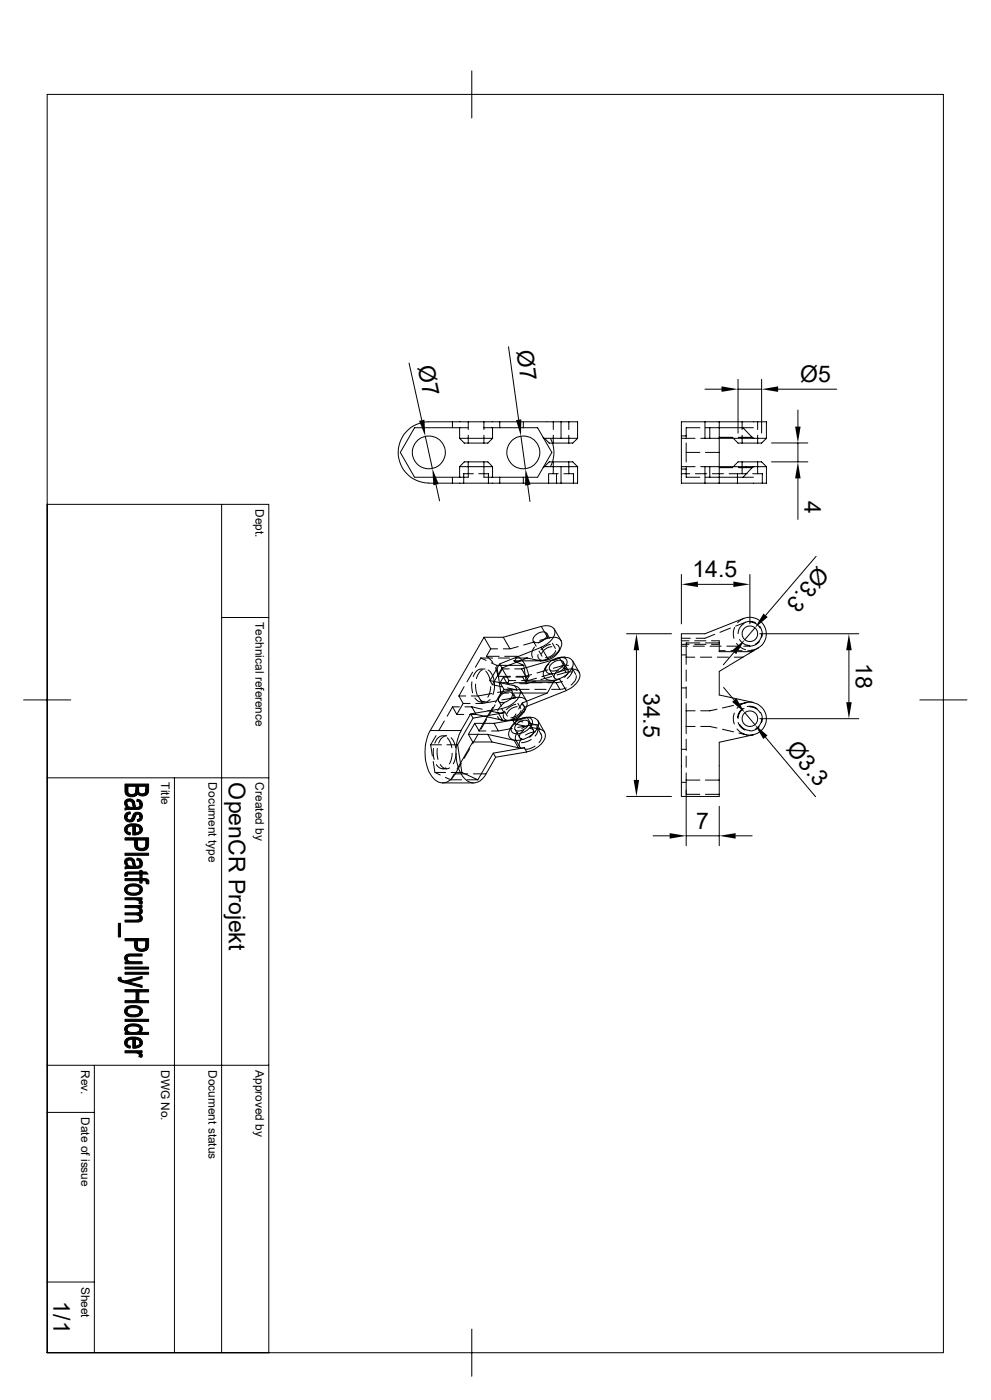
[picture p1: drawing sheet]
<svg xmlns="http://www.w3.org/2000/svg" width="297mm" height="420mm" viewBox="0 0 297 420" stroke-linecap="round" stroke-linejoin="round" font-family="sans-serif">
<defs><g id="words">
<g font-size="6.9">
<text x="154.8" y="105.4" transform="rotate(82 154.8 105.4)">Ø7</text>
<text x="125.1" y="110.1" transform="rotate(78 125.1 110.1)">Ø7</text>
<text x="239.9" y="114.6">Ø5</text>
<text x="241.1" y="150.4" transform="rotate(90 241.1 150.4)">4</text>
<text x="207.5" y="173.2">14.5</text>
<text x="245.2" y="169.6" transform="rotate(130 245.2 169.6)">Ø3.3</text>
<text x="256.5" y="198.8" transform="rotate(90 256.5 198.8)">18</text>
<text x="192.8" y="207.8" transform="rotate(90 192.8 207.8)">34.5</text>
<text x="235.4" y="224.8" transform="rotate(50 235.4 224.8)">Ø3.3</text>
<text x="68.5" y="234.7" transform="rotate(90 68.5 234.7)">OpenCR Projekt</text>
<text x="208.7" y="248.8">7</text>
<text x="16" y="390.4" transform="rotate(90 16 390.4)">1/1</text>
</g>
<g font-size="3.6">
<text x="76.6" y="152.7" transform="rotate(90 76.6 152.7)">Dept.</text>
<text x="76.6" y="186.7" transform="rotate(90 76.6 186.7)">Technical reference</text>
<text x="48.3" y="234.7" transform="rotate(90 48.3 234.7)">Title</text>
<text x="62.5" y="234.7" transform="rotate(90 62.5 234.7)">Document type</text>
<text x="76.6" y="234.7" transform="rotate(90 76.6 234.7)">Created by</text>
<text x="24.3" y="321" transform="rotate(90 24.3 321)">Rev.</text>
<text x="48.3" y="321" transform="rotate(90 48.3 321)">DWG No.</text>
<text x="62.5" y="321" transform="rotate(90 62.5 321)">Document status</text>
<text x="76.6" y="321" transform="rotate(90 76.6 321)">Approved by</text>
<text x="24.3" y="335.1" transform="rotate(90 24.3 335.1)">Date of issue</text>
<text x="24.3" y="386" transform="rotate(90 24.3 386)">Sheet</text>
</g>
</g></defs>
<g fill="none" stroke="#000" stroke-width=".3">
<path d="M14.1 28.3h268.6v377.5h-268.6zM141.4 21.3v14.1M122.6 108.9l3.8 17.2M152.4 104l3 21.9M211.3 116.8h4.9M221.2 113.8v16.1M221.2 116.8h7.1M228.3 113.8v16.1M233.2 116.8h17.6M127.5 130.9l2.1 9.6M135.6 126.5h-7.1a9.2 9.2 0 0 0-9.2 9.2 9.2 9.2 0 0 0 9.2 9.2M135.6 128.3v-1.8h14.2v1.8h-4.8"/>
<path d="M137.8 131.5l1.3 1.4h7.1l1.4-1.4M137.8 131.5h9.8M137.8 140h9.8M137.8 128.3v3.2M140.3 128.3h-16.1l-4.2 7.4 4.2 7.5h11.4M140.3 138.6v4.6h-4.7v1.7h14.2v-1.7M140.3 126.5v2.4M140.3 130.6v2.3M145 138.6v4.6h4.8M145 126.5v2.4M145 130.6v2.3M147.6 140l-1.4-1.4h-7.1l-1.3 1.4v3.2"/>
<path d="M147.6 128.3v3.2M147.6 140v3.2M149.8 128.3h11.3l4.3 7.4-4.3 7.5h-4.3M149.8 126.5h7M156.1 130.8l1.4 9.8M156.8 128.3v-1.8h16.3v5M162.8 131.2l.3 .3h10M163.2 140l1.4-1.4h7.1l1.4 1.4M163.2 131.5l1.4 1.4h7.1l1.4-1.4M165 131.5a9.1 9.1 0 0 1 0 8.5M165.8 126.5v2.4M165.8 130.6v2.3"/>
<path d="M165.8 138.6v3.5M168.1 126.5v5M168.1 140v4.9M170.5 126.5v2.4M170.5 130.6v2.3M170.5 138.6v3.5M173.1 140v4.9h-23.3M173.1 140h-10l-.3 .3M204.2 131.5h4.1M204.2 140h4.1M204.2 130.8h1.5M205.7 132.9v5.7"/>
<path d="M205.7 135.7h4.1M209.8 128.3h-4.1v2.9M210 140h2.7v3.2M211.3 140v4.9M211.3 126.5v5M211.4 135.7h4.2M211.4 128.3h14.4M212.7 128.3v3.2h-2.7M212.7 131.5h17M212.7 140h17M215.6 126.5v18.4M215.6 131.2h4"/>
<path d="M219.8 131.5l1.4 1.4h7.1l1.4-1.4M219.8 140l1.4-1.4h7.1l1.4 1.4M221.3 131.2h4.1M222.4 126.5v2.4M222.4 130.6v2.3M222.4 138.6v3.5M222.7 128.3l2.7 2.9M225.4 131.2l.5 .3M225.9 140l-.5 .3h-4.1M227.1 126.5v2.4M227.1 130.6v2.3M227.1 138.6v3.5"/>
<path d="M229.7 131.5v-5h-25.5v18.4h25.5v-4.9M231.2 132.9h10.9M231.2 138.6h10.9M239.1 123v5M239.1 132.9v5.7M14.1 151.3h66.5v254.5h-66.5M66.4 151.3v254.5M128.5 144.9h7.1M130.7 145.4l1 4.8M141.9 142.1h-2.9v2.8M143.5 142.1h2.9v2.8M149.8 143.2h7v1.7"/>
<path d="M158.2 145.5l.6 5M166.8 142.1v2.8M167.3 142.1h-2.9v2.8M169 142.1h2.9v2.8M204.2 142.1h2.5M204.2 140.7h1.5M205.7 140.3v2.9h4.1M208.4 142.1h3.4M211.4 143.2h14.4M213.5 142.1h3.3M215.6 140.3h4M218.5 142.1h2.5"/>
<path d="M221 142.1h2.9M221 142.1v2.8M225.4 140.3l-2.7 2.9M225.6 142.1h2.9v2.8M239.1 143.5v12.3M204.2 172.3v14.9M209.2 175.3h10.6M224.7 172.3v14.9M244.6 166.9l-15.2 17.7M66.4 185.3h14.2M144.1 197.4l1.6 .7M144.1 197.4l-1.6 2.8"/>
<path d="M144.1 197.4h3.6M145.1 191.2l2 3.4h2M145.8 196.9h3.8M147.1 194.6l-1.3 2.3 1.9 1.9M147.2 198.8l1.6 .8 1.3 8.3M148.8 199.6h8.2M149.4 197.4h3.3M149.7 199.2l-2.8 5M150.8 191.2l2.1 3.4h-2.1M150.8 191.2h-5.7l-16.2 28h9.3l2.9-5M150.8 191.2l11.4-3.3 2.1 3.5-2.5 .7M151.3 196.9h3.8"/>
<path d="M154.3 198.2l.8-1.3a8.3 8.3 0 0 1 3.4 6M154.4 197.4h3.6M155.3 194l-2.4 .6M157 199.6l.7 5.1M158 197.4l4.1 .8M158 197.4l-7.5 3M159.8 192.3l.9 1.5M160.2 192.6l-3.3 .9M160.2 194.1l-.2 .3a2.7 2.7 0 0 0-.4 2.8M160.4 190.6a2.46 2.46 0 0 1 3.5-.6 2.85 2.85 0 0 1-3.4 2.8 1.03 1.03 0 0 1-.8-.8 1.03 1.03 0 0 1 .5-1.1zM161.5 195.3l.9 1.6M161.8 198.2h1.2"/>
<path d="M162.1 198.2h-8.1l3 1.4M162.2 188a2.76 2.76 0 0 1 4.1 1.7 5.9 5.9 0 0 1-4.1 4.4M163.9 199.6l-.6 1.1M163.9 190l.9 1.5M164.2 197.7l-1.4 .5h-.7M164.2 197.7l-2-3.5-12.5 5 .8 1.2M164.2 197.7l-1.6 .4h-1.6M164.5 199.2l-1.2 1.5M164.6 198.8a4.3 4.3 0 0 1 5-1.1 2.06 2.06 0 0 1-.7 2.9 4.3 4.3 0 0 1-5 1.1 2.06 2.06 0 0 1 .7-2.9zM165 193.3l-1.3 .4-1.6 1.2M165.4 199.1a2.46 2.46 0 0 1 3.4-.6 2.85 2.85 0 0 1-3.4 2.8 1.03 1.03 0 0 1-.8-.8 1.03 1.03 0 0 1 .5-1.1zM165.4 194a3.5 3.5 0 0 0-3.1 2.1"/>
<path d="M165.6 193l.9 1.5M166.1 188.7l2 3.5M166.5 195.2a3.4 3.4 0 0 1-3 2.1M166.7 193.3a1.47 1.47 0 0 1 .6 2.4M167.3 195.7a4.8 4.8 0 0 1-5.6 2.1l-.5-.7v-.7M167.9 194.7l-.6 1M168.1 192.2a3.1 3.1 0 0 0-3.8-.8l-.9 .3-2 1.2M168.1 192.2a3.7 3.7 0 0 1-1.7 4.1l-2.2 1.3M168.2 197.1h1.1l-1.6 .3-1.8 .8M168.8 198.5l1.4 2.5M169.3 197.2a2.22 2.22 0 0 1 2.4 1.3 2.22 2.22 0 0 1-.6 2.6 7.1 7.1 0 0 1-7.1 2.8 2.03 2.03 0 0 1-.7-3.2M170.3 199.6l-1.8 .1"/>
<path d="M171.6 198.2l2 3.5M187.8 190.1h13.5M190.8 195.1v38.9M204.2 193.8h1.8M204.2 193.3h2.3M204.2 196.5h1.5M204.2 192.2h2.3M204.2 191.5h2.7M205.7 197.1h2.5M207.7 193.8h3.4M208.2 193.3h3.4M208.2 192.2h3.4"/>
<path d="M209.8 192.9h-4.1v6.4M209.9 197.1h3.4M211.4 192.9h4.2M212.8 193.8h3.4M213.2 192.2h2.4v3.3h4M213.2 193.3h2.4M214.2 190.3l-2.9 1.2h-2.7M215 197.1h3.4M215.6 195.2h1.8M217.8 193.8h3.4M218.9 188.4l-3.1 1.3M219.1 195.2h3.3"/>
<path d="M220 195.7l-3.2 3.7M220 197.1h2.7M220.2 188.2a4.5 4.5 0 0 0-.2 3.3M220.7 193l.1 .1a5.1 5.1 0 0 0 2.7 1.8M221.3 195.5h4.1M221.7 191.9a3.6 3.6 0 0 0 3 1.7M222.9 185.5a5 5 0 0 1 6.2 2.4 5 5 0 0 1-1.8 6.5M222.9 185.5l-1.8 1.3M222.9 185.5l-11.6 4.6h-7.1v48.8h11.4v-16.2l10.2-2.3h-2.2M223 187.1l-.2 .1a3.3 3.3 0 0 0-1.6 2.9M224.1 195.2h1.8M224.7 186.6a3.4 3.4 0 0 1 3.1 1.8"/>
<path d="M226.2 188.4l-3 3.5M226.4 186.8l-.2-.1a3.4 3.4 0 0 0-2.8 0l-2.9 1.1M227.3 194.4l-.8 .4-1.4 .2M227.3 194.4l-11.7 7v7.1l10.2 2.2-2.2 .1M227.5 192.5l-.1 .2a4.9 4.9 0 0 1-4.5 1.1M227.7 187.9l.1 .2a3.6 3.6 0 0 1 .5 3M227.7 190.1h29.7M228.3 190.1a3.4 3.4 0 0 1-1.8 3.1M254.4 195.1v15.6M7.1 210h14.1M128.9 219.2a14.1 14.1 0 0 0 .4 13.6l1.8 1.7 1.6 .4M133.2 216.3l-1.7 2.9"/>
<path d="M135.6 212l-1.6 2.8M135.6 212h2.1M136.9 214.3h2.1M137.5 208.8l1.3 2.2-1.9 3.3-1.3-2.3M137.5 208.8h2.1M138.2 219.2a13.7 13.7 0 0 0 .9 14.2 3.7 3.7 0 0 0 6.2-.6l.4-.6M138.8 211h2.1M139.1 206l-1.6 2.8M139.4 212h2M141.3 208.8h2M141.4 212l1.3 2.3h-2M141.4 212l3.1 .8"/>
<path d="M141.4 204.6v1.7l.2 1.6M141.6 201.6l-1.6 3M142.3 217l-1.9 3.3 1.3 2.3M142.3 217l1.3 2.3M142.3 217h5.8M142.3 209.4l.1 .1a1.99 1.99 0 0 0 2.7 .9M142.5 205.2l.1 1.7 .4 1.6M142.7 214.3l7.9 1.8M143.3 208.8l1.3 2.2h-2M143.6 219.3h2M144.1 200.7a2.69 2.69 0 0 0-2.3 2.2M144.2 200.7h1.2"/>
<path d="M144.2 210.6h1.2M144.7 200.9a3.9 3.9 0 0 0-1.9 2.7M145.6 201.3l.8 1.2 .5 1.8M145.8 215.8l-1.7 2.9M146.2 213.1l3.1 .7M146.3 201l.6 .5a5.5 5.5 0 0 1 1.2 2.9M146.9 204.2l.7 1.2 2.9 .6M146.9 204.2l7.4 1.5M146.9 209.8l-.1 .1a1.86 1.86 0 0 1-2.9 0M147.1 206l-.3 1.7-.6 1.5M147.4 208l-4.1 .8M147.7 212.2l-4.1 7.1"/>
<path d="M148.1 217l1.3 2.3h-2.1M148.1 217l9.9-1.7 1.3 2.2M148.1 204.4l-.5 1M148.1 204.4l.1 1.8-.5 2.2M148.1 204.4h.1M148.4 211.5l-1.7 2.9M148.5 200.3l.8 2.6 1.2-2.2M148.8 210.3l-4.2 .7M149.1 207.7l4.1-.7 1.4 2.3M149.1 214.9a1.66 1.66 0 0 0 1.5 1.2M149.3 202.9h3.7M149.3 213.8l1.3 2.3"/>
<path d="M149.3 213.8h1.8M149.4 210.3l.9 1.5M149.9 204.8h2.5M150.1 208.6a2.46 2.46 0 0 1 3.4-.6 2.85 2.85 0 0 1-3.3 2.8 1.03 1.03 0 0 1-.9-.9 1.03 1.03 0 0 1 .5-1zM150.1 207.9l-1.6 2.8M150.1 207.9h2.3M150.4 212.6l-9.3 1.6 .7 1.2M150.4 212.6l.7 1.2M150.5 200.4l-2.4 4M150.5 200.7l2.1 3.5h2M150.5 200.7h2.1M150.9 203.1l-1 1.7 1.1 2-1.8 3.2"/>
<path d="M150.9 214.4l-.1 .3a1.49 1.49 0 0 0 1.8 1.5M151 206.8h2.5M151.1 213.8l-9.3 1.6-4.6 8M151.2 213.3l.9 1.5M151.3 210.7l-1.2 1.1-1 1.5M151.5 216.2h1.1M152 205.1h2.1M152.1 206.4l2.9 .6M152.6 204.2l-.6 .9M152.9 203.1h-2l1.1 2M153.5 218.5l-4.1 .8M153.5 217.7l-.6 1"/>
<path d="M153.5 208l.9 1.5M153.6 215.9l3.1 .7M153.6 215.9l.7 1.3M154.1 204.8h3.3M154.2 216.8a4.3 4.3 0 0 1 5-1.2 2.06 2.06 0 0 1-.7 3 4.3 4.3 0 0 1-5 1.1 2.06 2.06 0 0 1 .7-2.9zM154.3 200.7h2M154.3 205.8a2.06 2.06 0 0 1 1.2 3.4 8 8 0 0 1-5.1 3.4M154.3 205.7l.7 1.3h-1.8M154.3 217.2l2.9 .6M154.3 218.8l1.5 2.5M154.4 216.9l-1.5 1.8M154.6 209.3l-1.9 .5"/>
<path d="M154.6 209.3l-4.2 .7M154.6 203.1h2l1.2 2M154.6 211.3l-1.3 .5-1.6 1.1M154.6 214.2l-1 1.7M154.7 202.9h3.8M155 217.1a2.46 2.46 0 0 1 3.4-.6 2.85 2.85 0 0 1-3.3 2.8 1.03 1.03 0 0 1-.9-.8 1.03 1.03 0 0 1 .5-1.1zM155 212a3.5 3.5 0 0 0-3 2.1M155.2 211l.9 1.5M155.2 219.5l-.7 1.3a1.45 1.45 0 0 0 .4 1.5M155.2 206.8h3.4M155.7 205.1h2.1M155.7 206.7l2.1 3.5a2.94 2.94 0 0 0-3.2-.9"/>
<path d="M156.2 213.2a3.4 3.4 0 0 1-3.1 2.1M156.3 211.3l.3 .1a1.55 1.55 0 0 1 .4 2.3l.5-1M156.3 200.7l2 3.5h-2M156.3 200.7l11.4-3.3 2 3.5M156.9 213.7a5.4 5.4 0 0 1-4.3 2.5M156.9 219.1a1.6 1.6 0 0 0-.8 2.5l.7 .2M157.2 212.2l-.7-1.3-1.1 1.8M157.2 212.2l-2.9 5M157.7 204.3h8.5l-.4 .4h-8.1zM157.8 210.2a3.7 3.7 0 0 1-1.8 4.2 6.9 6.9 0 0 1-5.3 1.7M157.8 215.2h1.2l-1.7 .2-1.5 .6M158.3 216.9l2.8 .6 .7 1.2"/>
<path d="M158.4 216.5l1.5 2.5M158.5 202.9l-.8 1.4M158.7 218.5a1.04 1.04 0 0 1 1.2 .6 1.04 1.04 0 0 1-.3 1.3l-.9 .8M158.9 218.1l2.9 .6M158.9 215.2a2.11 2.11 0 0 1 2.2 .9 2.11 2.11 0 0 1-.1 2.5 7.1 7.1 0 0 1-7.4 3.3 2.04 2.04 0 0 1-.7-3.2M159.1 204.8h3.4M159.3 217.5h1.8M159.3 202.4l-2.7 .7M159.3 217.6l-1.5 .2-1.4 .7M159.3 217.5l-4.1 .7M160.3 206.8h3.4M160.4 219.5l-1.5 .3-1.4 .7"/>
<path d="M160.5 204.3l-2.7 .8M160.8 218a2.05 2.05 0 0 1-.4 2.8M160.8 203.5l-2.5 .7M161 218.3l1.2 2M161.2 216.2l2 3.5M161.8 218.7l.9 .4 .5 .6M163.2 219.7a3.7 3.7 0 0 1-1.9 4.3l-1.7 1-1.7 .6M164 207.9l-7.5 3M164.2 201l-3.2 .9M164.2 204.8h2.5M164.7 200.8l1.5 2.5M165.3 202.9l-3.2 1"/>
<path d="M165.7 202.1l-3.3 .9M165.8 200.5l2.7-.8 1.1 2M165.8 204.7l-1.8 3.2h-9.9M166.2 204.3l1.5-.6 2 3.5-12.5 5M167.3 201.6a8.5 8.5 0 0 1 5.1-.8l1.2 .9M167.3 201.1a1.6 1.6 0 0 0-.8 2.5l.7 .2M168.6 204.4l-1.9 .4 1.1 2M169.1 200.5a1.12 1.12 0 0 1 1.3 .9 1.12 1.12 0 0 1-.7 1.3l-.6 .5M169.7 206.4a8.1 8.1 0 0 1-4.4 .4M171.4 200.3l1.2 2M171.5 200.7a3.4 3.4 0 0 1-1.5 2.8M171.5 201.6h-.1a8.8 8.8 0 0 0-4.4 .9"/>
<path d="M172.7 202.7l-.3 1.5-1.2 1.3M173.6 201.7a3.7 3.7 0 0 1-1.7 4.2l-2.2 1.2M204.2 206.4h1.5M205.7 201v3.3M205.7 206v3.4M205.7 211.1v9M205.7 217.9h2.6M205.7 213.2h2.6M210 217.9h2.7l2.2 .5M214.9 212.8l-2.2 .4h-2.7M216.5 218.8l3.3 .7M216.9 206.2l3.1 3.8"/>
<path d="M219.8 211.6l-3.3 .8M220.1 213.9a4.5 4.5 0 0 0 0 3.3M220.9 218.7a5 5 0 0 0 2.7 1.7M221.2 216.7l.2 .4a3.6 3.6 0 0 0 1.9 1.9M221.4 219.9l2.2 .5M221.7 217.3a3.6 3.6 0 0 0 3 1.8M222.5 212.6v.1a3.6 3.6 0 0 0-1.4 2.5M223 212.5l-.2 .1a3.5 3.5 0 0 0-1.6 3M223.2 213.8l3 3.6M223.6 210.8a4.6 4.6 0 0 0-2.7 1.7M223.6 210.8l-2.2 .4M223.9 212a3.5 3.5 0 0 1 3 .6"/>
<path d="M224.7 212a3.4 3.4 0 0 1 3.1 1.8M225.8 210.8a4.9 4.9 0 0 1 3.9 4.8 4.9 4.9 0 0 1-3.9 4.8M227.5 218.1l-.2 .2a3.6 3.6 0 0 1-2.6 1M227.7 215.6h29.7M228 213.7a3.5 3.5 0 0 1 .3 3M228.3 215.6a3.5 3.5 0 0 1-1.8 3.1M275.7 210h14.1M14.1 233.3h66.5M52.3 233.3v172.5M129.1 223.4l.5 3.4M129.1 223.4h3.2M129.8 228.4l.5 3.3 1.7 .8"/>
<path d="M129.9 224.5v1.9l.2 1.4M130.3 231.7h3.3M130.7 220.7l-1.6 2.7M130.8 229.4l.1 .1a1.93 1.93 0 0 0 2.7 .8M131.1 224.5l-.1 1.9 .3 1.4M132 229.4v.1a1.88 1.88 0 0 0 2.7 .8M132.5 220.7a3.1 3.1 0 0 0-2.2 2.2M132.7 234.9h9.2M132.7 220.7h1.2M132.7 230.6h1.2M133.5 233.2l1.6 .7M133.7 220.7a3.1 3.1 0 0 0-2.3 2.2"/>
<path d="M133.9 223.4h3.3M134.1 221.3v.1a5.2 5.2 0 0 1 1.3 2.9M135.1 233.9h3.2M135.2 221.3v.1a5.2 5.2 0 0 1 1.4 2.9M135.3 231.7h3.1M135.5 226l-.2 1.7-.6 1.5M136.1 232.2l-1 1.7M136.4 232.2h3.8M136.4 232.2a4.7 4.7 0 0 1-3.7 2.7M136.7 226l-.3 1.7-.6 1.5M137.2 223.4l1.2 8.3M138.3 229l-1.9 3.2"/>
<path d="M138.4 231.7l4.8 2.2M140 233.9h3.2M140.4 220.3h5.8l1.2 2.3M140.8 224.6l-1.7 2.9M141.7 222.6l-4.7 8.1M141.7 222.6h5.7M141.9 232.2h3.8M143.3 220.2l-1.7 2.9M146.2 220.3l7.9 1.8 1.3 2.2M147.4 222.6l8 1.7M147.8 225.9l-4.6 8M147.8 225.9l9.3-1.6 .8 1.3-9.4 1.6z"/>
<path d="M148.5 227.2l-2.8 5M154.6 222l1.1 2M155.4 224.3h1.7M156.4 221.6l-.5 .7a1.63 1.63 0 0 0 .1 2M159.2 221.8l-1 .6-1.9 .4M160.4 223.8l-1.7 .8-1.3 .2M161.9 220l.1 .1a1.98 1.98 0 0 1-.5 2.7M187.8 238.9h13.5M204.2 224.8h1.5M204.2 234.7h1.5M205.7 221.7v3.4M205.7 226.8v3.4"/>
<path d="M205.7 231.9v21.8M205.7 238.3h4.1M205.7 234h4.1M211.4 238.3h4.2M211.4 234h4.2M229.4 221.1l15 17.9M195.7 250.7h5M205.7 250.7h9.9M215.6 241.9v11.8M220.5 250.7h4.9M14.1 319.6h66.5M28.3 319.6v86.2"/>
<path d="M14.1 333.7h14.2M14.1 384.6h14.2M141.4 398.7v14.2"/>
<circle cx="128.5" cy="135.7" r="4.9"/>
<circle cx="156.8" cy="135.7" r="4.9"/>
<circle cx="224.8" cy="190.1" r="2.34"/>
<circle cx="224.8" cy="215.6" r="2.34"/>
</g>
<g fill="#000" stroke="#000" stroke-width=".3">
<path d="M38.3 235.9v1.3a1.23 1.23 0 0 0 1.2 1.1 1.23 1.23 0 0 0 1.2-1.2v1.6l-.8 .3-1.3-.1-.4-.2z" fill-rule="evenodd"/>
<path d="M41.5 235.9v1.1a1.09 1.09 0 0 0 1.2 1.1 1.09 1.09 0 0 0 1-1.2l-.1 1.7-.9 .2-1-.3-.3-.2z" fill-rule="evenodd"/>
<path d="M37.5 235.2h7l-.1 2.8-.7 .5v-2.6h-2.2l-.1 2.4-.2-.2-.5 .6v-2.8h-2.4l-.1 2.8-.4-.3-.3-.8z" fill-rule="evenodd"/>
<path d="M37.5 255.9h7v.7h-7z" fill-rule="evenodd"/>
<path d="M38 241l.1 1.3-.2-.2z" fill-rule="evenodd"/>
<path d="M38 258.7l.1 1.2-.2-.1z" fill-rule="evenodd"/>
<path d="M38 243.8l1-.3 .1 .7-.8 .2-.2 .7z" fill-rule="evenodd"/>
<path d="M37.5 248l.5-.4 .1 1.7 1 .6-.1 .6a1.63 1.63 0 0 1-1.5-2.5z" fill-rule="evenodd"/>
<path d="M37.5 240.2a1.74 1.74 0 0 1 2.6 0l-.1 1.9a1.79 1.79 0 0 0-1.2-1.8 .68 .68 0 0 0-.8 .7l-.1 1.1-.5-.8z" fill-rule="evenodd"/>
<path d="M37.6 257.8a1.85 1.85 0 0 1 2.5 .1l-.1 1.9a1.89 1.89 0 0 0-1.2-1.8l-.7 .4-.2 1.4a1.56 1.56 0 0 1-.3-2z" fill-rule="evenodd"/>
<path d="M38 247.6a4.4 4.4 0 0 1 4 0v1.2l-.3-.6-1.2-.4v2.7h-.7v-2.7l-1.3 .3-.4 .8z" fill-rule="evenodd"/>
<path d="M41.1 239.8l.9 .2v1.3v-.1a.88 .88 0 0 0-1-.8z" fill-rule="evenodd"/>
<path d="M37.8 243.9l.2-.1 .1 1.3a.82 .82 0 0 0 .9 .9 .82 .82 0 0 0 .7-1.1 1.59 1.59 0 0 1 2.3-1.1v1.3a.71 .71 0 0 0-.8-.8 .71 .71 0 0 0-.6 .8 1.59 1.59 0 0 1-2.3 1.4 1.59 1.59 0 0 1-.5-2.6z" fill-rule="evenodd"/>
<path d="M41.1 257.4l.9 .3v1.3l-.3-.6-.7-.4z" fill-rule="evenodd"/>
<path d="M38.1 241.5l.7 .6 1.2 .1 .1-2 .3 1.1a.78 .78 0 0 0 .7 1 .78 .78 0 0 0 .9-.9v-1.4a1.54 1.54 0 0 1 .6 2 1.54 1.54 0 0 1-1.8 .8l-3.3 .2v-.6l.6-.1z" fill-rule="evenodd"/>
<path d="M42 243.8a1.41 1.41 0 0 1 .6 1.6 1.41 1.41 0 0 1-1.4 1.1l-.1-.7a.73 .73 0 0 0 .9-.7z" fill-rule="evenodd"/>
<path d="M40.5 247.8v2.1l.9-.3 .5-.4 .1-1.6a1.5 1.5 0 0 1 .6 1.8 1.5 1.5 0 0 1-1.5 1l-.6 .1z" fill-rule="evenodd"/>
<path d="M38.1 259.1l.7 .7 1.2 .1 .1-2 .4 1.2a.75 .75 0 0 0 .8 .8 .75 .75 0 0 0 .7-.9v-1.3a1.56 1.56 0 0 1 .6 1.9 1.56 1.56 0 0 1-1.8 .9l-3.3 .2v-.6l.6-.2z" fill-rule="evenodd"/>
<path d="M41.1 252v1.3a1.27 1.27 0 0 0 1.3 1.2 1.27 1.27 0 0 0 1.3-1.2v1.6a3.2 3.2 0 0 1-2.6-.1z" fill-rule="evenodd"/>
<path d="M37.5 251.3h7l-.1 3-.7 .6v-2.9h-2.6v2.8l-.8-1v-1.8h-2.8z" fill-rule="evenodd"/>
<path d="M35.5 277h.6v4.1h-.6z" fill-rule="evenodd"/>
<path d="M37.6 261.8l.6-.2v1.2l-.7 .1-.1-.6z" fill-rule="evenodd"/>
<path d="M37.5 273.9h3.3l1-.3 .2 1.7-.3-.5-.7-.3-3.5-.1z" fill-rule="evenodd"/>
<path d="M41.9 272.2l.1 1z" fill-rule="evenodd"/>
<path d="M37.9 265.7l.1-.1 .1 1.3a2.15 2.15 0 0 0 2.8 1l.7-.4 .4-.6v1.2a3.2 3.2 0 0 1-4.7-1l.1-.8z" fill-rule="evenodd"/>
<path d="M37.5 269.3h5.1v.6h-.8v.7a1.54 1.54 0 0 0-1.7-.7h-2.6z" fill-rule="evenodd"/>
<path d="M37.5 271.7h5.1v.5h-.7l-.1 .6-1.1-.5h-3.2z" fill-rule="evenodd"/>
<path d="M38 265.6a3.6 3.6 0 0 1 4.6 .7l.1 .9-.7 .9v-1.2a1.89 1.89 0 0 0-2.6-1l-1 .3-.3 .7z" fill-rule="evenodd"/>
<path d="M41.8 269.9l.5 .2a.73 .73 0 0 1 .1 1.2l-.8-.2z" fill-rule="evenodd"/>
<path d="M42 272.3a1.09 1.09 0 0 1 .7 1.1 1.09 1.09 0 0 1-.9 1z" fill-rule="evenodd"/>
<path d="M37.5 276h3.6a.67 .67 0 0 0 .9-.7v-.9a1.18 1.18 0 0 1 .6 1.6 1.18 1.18 0 0 1-1.6 .6h-3.5z" fill-rule="evenodd"/>
<path d="M37.5 263.6h4.4v-.6h.7v.6l1.3 .1v1a.55 .55 0 0 0-.8-.5h-.5v.7h-.7v-.7h-4.4z" fill-rule="evenodd"/>
<path d="M38.2 261.6h3.7v-.5h.7v.5h1.3l.5 .6h-1.8v.6h-.7v-.6h-3.5l-.2 .4z" fill-rule="evenodd"/>
<path d="M43.9 263.7l.7 .5-.1 1-.7-.1z" fill-rule="evenodd"/>
<path d="M35.5 293.2h.8l-.1 1.3-.7-.5z" fill-rule="evenodd"/>
<path d="M37.5 290.1h7v.6h-7z" fill-rule="evenodd"/>
<path d="M37.5 291.7h7v.6h-7z" fill-rule="evenodd"/>
<path d="M38.1 287.5l.1 1.1z" fill-rule="evenodd"/>
<path d="M37.7 286.6l1-.4h3.9v.6l-4 .1-.5 .4v1.2a1.16 1.16 0 0 1-.4-1.9z" fill-rule="evenodd"/>
<path d="M37.5 288.6h.7l.1-.5 1 .4h3.3v.6h-5.1z" fill-rule="evenodd"/>
<path d="M37.4 294.3l5.2-1.4v.7l-4.2 1z" fill-rule="evenodd"/>
<path d="M36.2 293.5a1.18 1.18 0 0 0 1.2 .8l5.2 1.3v.6l-6.4-1.7z" fill-rule="evenodd"/>
<path d="M41.1 282.2v1.3a1.27 1.27 0 0 0 1.3 1.2 1.27 1.27 0 0 0 1.3-1.2v1.6a2.96 2.96 0 0 1-2.6 0z" fill-rule="evenodd"/>
<path d="M37.5 296.9h7v.7h-2.9l-.8 2.6v-2.6h-3.3z" fill-rule="evenodd"/>
<path d="M37.5 281.6h7l-.1 2.9-.7 .6v-2.9h-2.6v2.9l-.7-1-.1-1.9h-2.8z" fill-rule="evenodd"/>
<path d="M37.5 305.8h7v.6h-7z" fill-rule="evenodd"/>
<path d="M37.6 307.9l.5-.3v2.2l-.7-.8z" fill-rule="evenodd"/>
<path d="M37.8 311.7l.2-.1 .1 1.7 1 .5-.1 .7a1.6 1.6 0 0 1-1.5-1 1.6 1.6 0 0 1 .3-1.8z" fill-rule="evenodd"/>
<path d="M38 311.6a4.4 4.4 0 0 1 4 0v1.2l-.3-.6-1.2-.4v2.7h-.7v-2.8l-1.3 .3-.4 .8z" fill-rule="evenodd"/>
<path d="M37.9 302.2l.1-.1 .1 1.3a2.15 2.15 0 0 0 2.8 1l.7-.4 .4-.6v1.2a3.2 3.2 0 0 1-4.7-1l.1-.8z" fill-rule="evenodd"/>
<path d="M37.5 315.2h5.1v.6h-.8v.7a1.44 1.44 0 0 0-1.7-.7h-2.6z" fill-rule="evenodd"/>
<path d="M38 302.1a3.5 3.5 0 0 1 4.6 .8v1l-.6 .7v-1.2a1.85 1.85 0 0 0-2.5-1.1l-.9 .3-.5 .8z" fill-rule="evenodd"/>
<path d="M38.1 307.6a3.7 3.7 0 0 1 4.5 .6l-.1 1-.5 .5v-1a2.33 2.33 0 0 0-3-.8l-.7 .4-.2 .5z" fill-rule="evenodd"/>
<path d="M40.5 311.8v2l.9-.2 .5-.5 .1-1.5a1.5 1.5 0 0 1 .6 1.7 1.5 1.5 0 0 1-1.5 1.1l-.6 .1z" fill-rule="evenodd"/>
<path d="M41.8 315.8l.9 .6-.3 .8-.8-.2z" fill-rule="evenodd"/>
<path d="M37.5 300.2h3.3l.8-2.6v2.6h2.9v.6h-7z" fill-rule="evenodd"/>
<path d="M38.1 309a2.74 2.74 0 0 0 3.9-.1v-.2v1h2.5v.6h-7v-.5h.6z" fill-rule="evenodd"/>
</g>
<g fill="#000">
<path d="M216.2 115.9l5 .9-5 .8zM228.3 116.8l4.9-.9v1.7zM125.6 126.2l1.6-.3 .3 5zM154.6 126l1.7-.2-.2 5zM238.3 128h1.6l-.8 4.9zM129.6 140.5l1.9 4.7-1.6 .4zM157.5 140.6l1.5 4.8-1.6 .3zM239.1 138.6l.8 4.9h-1.6zM204.2 175.3l5-.8v1.6zM219.8 174.5l4.9 .8-4.9 .8zM190.8 190.1l.8 5h-1.7zM219.4 195.2l3.8-3.3-2.6 4.3z"/>
<path d="M228.8 184.1l1.3 1-3.9 3.3zM254.4 190.1l.9 5h-1.7zM219.4 210.6l1.3-1.1 2.5 4.3zM253.6 210.7h1.7l-.9 4.9zM189.9 234h1.7l-.8 4.9zM226.2 217.4l3.8 3.2-1.2 1.1zM200.7 249.9l5 .8-5 .9zM215.6 250.7l4.9-.8v1.7z"/>
</g>
<use href="#words"/>
</svg>
